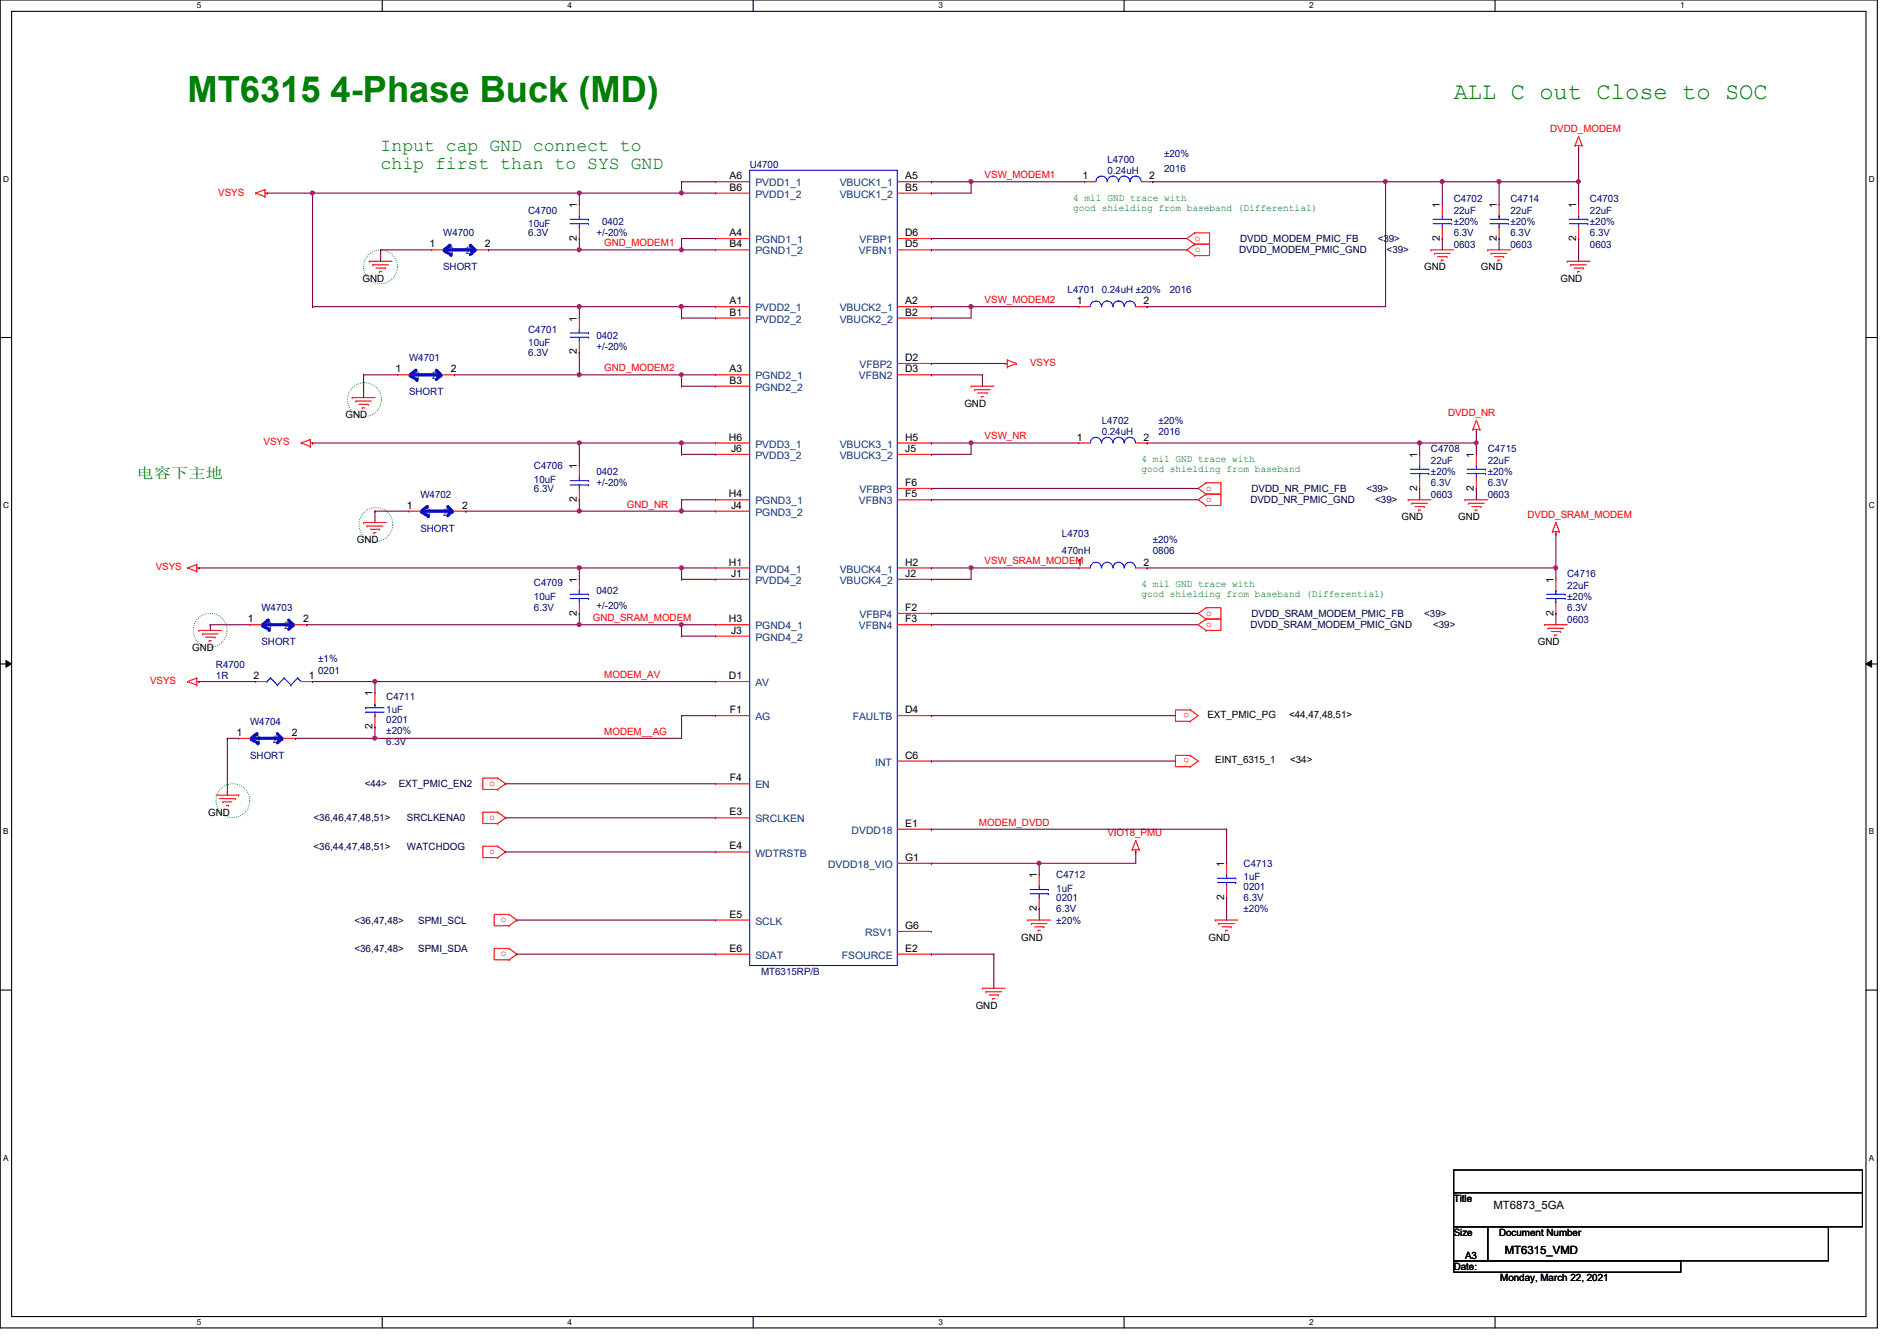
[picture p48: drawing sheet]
<svg xmlns="http://www.w3.org/2000/svg" width="297mm" height="210mm" viewBox="0 0 297 210" stroke-linecap="round" stroke-linejoin="round" font-family="sans-serif">
<defs><g id="words">
<text font-size="5.7" fill="#008000" x="29.4" y="16">MT6315 4-Phase Buck (MD)</text>
<text font-size="3.7" fill="#008000" x="227.6" y="15.5">ALL C out Close to SOC</text>
<g font-size="2.8" fill="#008000">
<text x="59.6" y="23.6">Input cap GND connect to</text>
<text x="59.6" y="26.4">chip first than to SYS GND</text>
</g>
<text font-size="2.3" fill="#008000" x="21.4" y="74.8">被三电放电</text>
<g font-size="1.8">
<text x="233.8" y="189.2">MT6873_5GA</text>
<text x="235.6" y="196.3">MT6315_VMD</text>
</g>
<g font-size="1.6" fill="#f00">
<text x="242.7" y="20.7">DVDD_MODEM</text>
<text x="154.2" y="27.9">VSW_MODEM1</text>
<text x="34.2" y="30.6">VSYS</text>
<text x="94.6" y="38.6">GND_MODEM1</text>
<text x="187.1" y="37.7">o</text>
<text x="187.1" y="39.5">o</text>
<text x="154.2" y="47.5">VSW_MODEM2</text>
<text x="94.6" y="58.1">GND_MODEM2</text>
<text x="161.3" y="57.3">VSYS</text>
<text x="226.7" y="65.1">DVDD_NR</text>
<text x="41.3" y="69.7">VSYS</text>
<text x="154.2" y="68.8">VSW_NR</text>
<text x="188.8" y="76.8">o</text>
<text x="98.2" y="79.5">GND_NR</text>
<text x="188.8" y="78.6">o</text>
<text x="239.2" y="81.1">DVDD_SRAM_MODEM</text>
<text x="24.4" y="89.3">VSYS</text>
<text x="154.2" y="88.3">VSW_SRAM_MODEM</text>
<text x="92.8" y="97.2">GND_SRAM_MODEM</text>
<text x="188.8" y="96.4">o</text>
<text x="188.8" y="98.1">o</text>
<text x="23.5" y="107.1">VSYS</text>
<text x="94.6" y="106.1">MODEM_AV</text>
<text x="186.2" y="111.6" transform="rotate(180 186.2 111.6)">o</text>
<text x="94.6" y="115">MODEM__AG</text>
<text x="186.2" y="118.7" transform="rotate(180 186.2 118.7)">o</text>
<text x="76.7" y="123">o</text>
<text x="76.7" y="128.4">o</text>
<text x="153.3" y="129.2">MODEM_DVDD</text>
<text x="173.4" y="130.9">VIO18_PMU</text>
<text x="76.7" y="133.7">o</text>
<text x="78.4" y="144.4">o</text>
<text x="78.4" y="149.7">o</text>
</g>
<g font-size="1.6">
<text x="114.2" y="29.8">B6</text>
<text x="114.2" y="28.1">A6</text>
<text x="141.7" y="28.1">A5</text>
<text x="141.7" y="29.8">B5</text>
<text x="169.5" y="28.1">1</text>
<text x="180" y="28.1">2</text>
<text x="90.3" y="32.6" transform="rotate(-90 90.3 32.6)">1</text>
<text x="225.5" y="32.6" transform="rotate(-90 225.5 32.6)">1</text>
<text x="234.4" y="32.6" transform="rotate(-90 234.4 32.6)">1</text>
<text x="246.8" y="32.6" transform="rotate(-90 246.8 32.6)">1</text>
<text x="67.3" y="38.7">1</text>
<text x="75.9" y="38.7">2</text>
<text x="90.3" y="37.7" transform="rotate(-90 90.3 37.7)">2</text>
<text x="114.2" y="38.7">B4</text>
<text x="114.2" y="37">A4</text>
<text x="141.7" y="38.7">D5</text>
<text x="141.7" y="37">D6</text>
<text x="225.5" y="37.7" transform="rotate(-90 225.5 37.7)">2</text>
<text x="234.4" y="37.7" transform="rotate(-90 234.4 37.7)">2</text>
<text x="246.8" y="37.7" transform="rotate(-90 246.8 37.7)">2</text>
<text x="56.8" y="44.1">GND</text>
<text x="114.2" y="47.6">A1</text>
<text x="141.7" y="47.6">A2</text>
<text x="168.6" y="47.6">1</text>
<text x="179.1" y="47.6">2</text>
<text x="223" y="42.3">GND</text>
<text x="231.9" y="42.3">GND</text>
<text x="244.3" y="44.1">GND</text>
<text x="90.3" y="50.3" transform="rotate(-90 90.3 50.3)">1</text>
<text x="114.2" y="49.4">B1</text>
<text x="141.7" y="49.4">B2</text>
<text x="61.9" y="58.3">1</text>
<text x="70.6" y="58.3">2</text>
<text x="90.3" y="55.5" transform="rotate(-90 90.3 55.5)">2</text>
<text x="114.2" y="58.3">A3</text>
<text x="141.7" y="58.3">D3</text>
<text x="141.7" y="56.5">D2</text>
<text x="54.1" y="65.4">GND</text>
<text x="114.2" y="60.1">B3</text>
<text x="151" y="63.7">GND</text>
<text x="114.1" y="69">H6</text>
<text x="114.5" y="70.7">J6</text>
<text x="141.7" y="69">H5</text>
<text x="141.7" y="70.7">J5</text>
<text x="168.6" y="69">1</text>
<text x="179.1" y="69">2</text>
<text x="221.9" y="71.7" transform="rotate(-90 221.9 71.7)">1</text>
<text x="230.8" y="71.7" transform="rotate(-90 230.8 71.7)">1</text>
<text x="90.3" y="73.4" transform="rotate(-90 90.3 73.4)">1</text>
<text x="114.1" y="77.9">H4</text>
<text x="141.7" y="77.9">F5</text>
<text x="141.7" y="76.1">F6</text>
<text x="221.9" y="76.8" transform="rotate(-90 221.9 76.8)">2</text>
<text x="230.8" y="76.8" transform="rotate(-90 230.8 76.8)">2</text>
<text x="63.7" y="79.6">1</text>
<text x="72.4" y="79.6">2</text>
<text x="90.3" y="78.6" transform="rotate(-90 90.3 78.6)">2</text>
<text x="114.5" y="79.6">J4</text>
<text x="219.5" y="81.4">GND</text>
<text x="228.3" y="81.4">GND</text>
<text x="55.9" y="85">GND</text>
<text x="114.1" y="88.5">H1</text>
<text x="141.7" y="88.5">H2</text>
<text x="168.6" y="88.5">1</text>
<text x="179.1" y="88.5">2</text>
<text x="90.3" y="91.2" transform="rotate(-90 90.3 91.2)">1</text>
<text x="114.5" y="90.3">J1</text>
<text x="141.7" y="90.3">J2</text>
<text x="141.7" y="95.6">F2</text>
<text x="243.2" y="91.2" transform="rotate(-90 243.2 91.2)">1</text>
<text x="30.1" y="101.9">GND</text>
<text x="38.8" y="97.4">1</text>
<text x="47.5" y="97.4">2</text>
<text x="90.3" y="96.4" transform="rotate(-90 90.3 96.4)">2</text>
<text x="114.1" y="97.4">H3</text>
<text x="114.5" y="99.2">J3</text>
<text x="141.7" y="97.4">F3</text>
<text x="240.8" y="101">GND</text>
<text x="243.2" y="96.4" transform="rotate(-90 243.2 96.4)">2</text>
<text x="39.7" y="106.3">2</text>
<text x="48.4" y="106.3">1</text>
<text x="114.1" y="106.3">D1</text>
<text x="58.3" y="109" transform="rotate(-90 58.3 109)">1</text>
<text x="114.3" y="111.6">F1</text>
<text x="141.7" y="111.6">D4</text>
<text x="189.1" y="112.4">EXT_PMIC_PG</text>
<text x="201.8" y="112.4">&lt;44,47,48,51&gt;</text>
<text x="37" y="115.2">1</text>
<text x="45.7" y="115.2">2</text>
<text x="58.3" y="114.1" transform="rotate(-90 58.3 114.1)">2</text>
<text x="141.7" y="118.7">C6</text>
<text x="190.3" y="119.5">EINT_6315_1</text>
<text x="202" y="119.5">&lt;34&gt;</text>
<text x="114.3" y="122.3">F4</text>
<text x="32.6" y="127.7">GND</text>
<text x="114.2" y="127.6">E3</text>
<text x="141.7" y="129.4">E1</text>
<text x="114.2" y="133">E4</text>
<text x="141.7" y="134.7">G1</text>
<text x="162.3" y="137.5" transform="rotate(-90 162.3 137.5)">1</text>
<text x="191.7" y="135.7" transform="rotate(-90 191.7 135.7)">1</text>
<text x="114.2" y="143.6">E5</text>
<text x="162.3" y="142.6" transform="rotate(-90 162.3 142.6)">2</text>
<text x="191.7" y="140.8" transform="rotate(-90 191.7 140.8)">2</text>
<text x="114.2" y="149">E6</text>
<text x="141.7" y="145.4">G6</text>
<text x="141.7" y="149">E2</text>
<text x="159.9" y="147.2">GND</text>
<text x="189.2" y="147.2">GND</text>
<text x="152.8" y="157.9">GND</text>
<text x="227.6" y="188.1">Title</text>
<text x="227.6" y="193.5">Size</text>
<text x="229.4" y="197">A3</text>
<text x="234.7" y="193.5">Document Number</text>
<text x="227.6" y="198.8">Date:</text>
<text x="234.9" y="200.6">Monday, March 22, 2021</text>
</g>
<g font-size="1.6" fill="#000080">
<text x="117.4" y="26.3">U4700</text>
<text x="173.4" y="25.4">L4700</text>
<text x="173.4" y="27.2">0.24uH</text>
<text x="182.3" y="24.6">±20%</text>
<text x="182.3" y="26.9">2016</text>
<text x="82.7" y="33.4">C4700</text>
<text x="82.7" y="35.6">10uF</text>
<text x="94.3" y="35.2">0402</text>
<text x="227.6" y="31.7">C4702</text>
<text x="227.6" y="33.4">22uF</text>
<text x="227.6" y="35.2">±20%</text>
<text x="236.5" y="31.7">C4714</text>
<text x="236.5" y="33.4">22uF</text>
<text x="236.5" y="35.2">±20%</text>
<text x="249" y="31.7">C4703</text>
<text x="249" y="33.4">22uF</text>
<text x="249" y="35.2">±20%</text>
<text x="69.4" y="37">W4700</text>
<text x="82.7" y="37">6.3V</text>
<text x="93.4" y="37">+/-20%</text>
<text x="227.6" y="38.8">0603</text>
<text x="227.6" y="37">6.3V</text>
<text x="236.5" y="38.8">0603</text>
<text x="236.5" y="37">6.3V</text>
<text x="249" y="38.8">0603</text>
<text x="249" y="37">6.3V</text>
<text x="69.4" y="42.3">SHORT</text>
<text x="167.2" y="45.9">L4701 0.24uH ±20%</text>
<text x="183.2" y="45.9">2016</text>
<text x="82.7" y="52.1">C4701</text>
<text x="93.4" y="53">0402</text>
<text x="64" y="56.6">W4701</text>
<text x="82.7" y="54.2">10uF</text>
<text x="82.7" y="55.7">6.3V</text>
<text x="93.4" y="54.8">+/-20%</text>
<text x="64" y="61.9">SHORT</text>
<text x="172.5" y="66.3">L4702</text>
<text x="172.5" y="68.1">0.24uH</text>
<text x="181.4" y="66.3">±20%</text>
<text x="181.4" y="68.1">2016</text>
<text x="224.1" y="70.8">C4708</text>
<text x="233" y="70.8">C4715</text>
<text x="65.8" y="77.9">W4702</text>
<text x="83.6" y="77">6.3V</text>
<text x="83.6" y="73.4">C4706</text>
<text x="83.6" y="75.6">10uF</text>
<text x="93.4" y="74.3">0402</text>
<text x="93.4" y="76.1">+/-20%</text>
<text x="224.1" y="72.6">22uF</text>
<text x="224.1" y="77.9">0603</text>
<text x="224.1" y="76.1">6.3V</text>
<text x="224.1" y="74.3">±20%</text>
<text x="233" y="72.6">22uF</text>
<text x="233" y="77.9">0603</text>
<text x="233" y="76.1">6.3V</text>
<text x="233" y="74.3">±20%</text>
<text x="65.8" y="83.2">SHORT</text>
<text x="166.3" y="84.1">L4703</text>
<text x="166.3" y="86.8">470nH</text>
<text x="180.5" y="85">±20%</text>
<text x="180.5" y="86.8">0806</text>
<text x="40.9" y="95.7">W4703</text>
<text x="83.6" y="95.7">6.3V</text>
<text x="83.6" y="91.8">C4709</text>
<text x="83.6" y="93.9">10uF</text>
<text x="93.4" y="93">0402</text>
<text x="93.4" y="95.3">+/-20%</text>
<text x="245.4" y="90.3">C4716</text>
<text x="245.4" y="92.1">22uF</text>
<text x="245.4" y="95.7">6.3V</text>
<text x="245.4" y="93.9">±20%</text>
<text x="40.9" y="101">SHORT</text>
<text x="245.4" y="97.5">0603</text>
<text x="33.8" y="104.6">R4700</text>
<text x="33.8" y="106.3">1R</text>
<text x="49.8" y="103.7">±1%</text>
<text x="49.8" y="105.5">0201</text>
<text x="39.2" y="113.5">W4704</text>
<text x="60.5" y="109.6">C4711</text>
<text x="60.5" y="111.7">1uF</text>
<text x="60.5" y="113.1">0201</text>
<text x="39.2" y="118.8">SHORT</text>
<text x="60.5" y="116.7">6.3V</text>
<text x="60.5" y="114.9">±20%</text>
<text x="165.4" y="137.5">C4712</text>
<text x="194.7" y="135.7">C4713</text>
<text x="194.7" y="137.8">1uF</text>
<text x="165.4" y="139.6">1uF</text>
<text x="165.4" y="141">0201</text>
<text x="165.4" y="142.8">6.3V</text>
<text x="194.7" y="139.2">0201</text>
<text x="194.7" y="141">6.3V</text>
<text x="194.7" y="142.8">±20%</text>
<text x="165.4" y="144.6">±20%</text>
<text x="119.2" y="152.6">MT6315RP/B</text>
</g>
<g font-size="1.6" fill="#004080">
<text x="118.3" y="29.2">PVDD1_1</text>
<text x="131.5" y="29.2">VBUCK1_1</text>
<text x="118.3" y="30.9">PVDD1_2</text>
<text x="131.5" y="30.9">VBUCK1_2</text>
<text x="70.3" y="39.8">1</text>
<text x="72.9" y="39.8">2</text>
<text x="118.3" y="39.8">PGND1_2</text>
<text x="118.3" y="38.1">PGND1_1</text>
<text x="134.5" y="39.8">VFBN1</text>
<text x="134.6" y="38.1">VFBP1</text>
<text x="118.3" y="48.7">PVDD2_1</text>
<text x="118.3" y="50.5">PVDD2_2</text>
<text x="131.5" y="48.7">VBUCK2_1</text>
<text x="131.5" y="50.5">VBUCK2_2</text>
<text x="64.9" y="59.4">1</text>
<text x="67.6" y="59.4">2</text>
<text x="118.3" y="59.4">PGND2_1</text>
<text x="134.5" y="59.4">VFBN2</text>
<text x="134.6" y="57.6">VFBP2</text>
<text x="118.3" y="61.2">PGND2_2</text>
<text x="118.3" y="70.1">PVDD3_1</text>
<text x="118.3" y="71.8">PVDD3_2</text>
<text x="131.5" y="70.1">VBUCK3_1</text>
<text x="131.5" y="71.8">VBUCK3_2</text>
<text x="134.6" y="77.2">VFBP3</text>
<text x="66.7" y="80.7">1</text>
<text x="69.4" y="80.7">2</text>
<text x="118.3" y="80.7">PGND3_2</text>
<text x="118.3" y="79">PGND3_1</text>
<text x="134.5" y="79">VFBN3</text>
<text x="118.3" y="89.6">PVDD4_1</text>
<text x="131.5" y="89.6">VBUCK4_1</text>
<text x="118.3" y="91.4">PVDD4_2</text>
<text x="131.5" y="91.4">VBUCK4_2</text>
<text x="41.8" y="98.5">1</text>
<text x="44.5" y="98.5">2</text>
<text x="118.3" y="98.5">PGND4_1</text>
<text x="118.3" y="100.3">PGND4_2</text>
<text x="134.5" y="98.5">VFBN4</text>
<text x="134.6" y="96.7">VFBP4</text>
<text x="118.3" y="107.4">AV</text>
<text x="118.3" y="112.7">AG</text>
<text x="133.5" y="112.7">FAULTB</text>
<text x="40" y="116.3">1</text>
<text x="42.7" y="116.3">2</text>
<text x="137" y="119.8">INT</text>
<text x="118.3" y="123.4">EN</text>
<text x="118.3" y="128.7">SRCLKEN</text>
<text x="133.3" y="130.5">DVDD18</text>
<text x="118.3" y="134.1">WDTRSTB</text>
<text x="129.7" y="135.8">DVDD18_VIO</text>
<text x="118.3" y="144.7">SCLK</text>
<text x="135.5" y="146.5">RSV1</text>
<text x="118.3" y="150.1">SDAT</text>
<text x="131.8" y="150.1">FSOURCE</text>
</g>
<g font-size="1.6" fill="#008000">
<text x="168.1" y="31.5">4 mil GND trace with</text>
<text x="168.1" y="33">good shielding from baseband (Differential)</text>
<text x="178.7" y="72.3">4 mil GND trace with</text>
<text x="178.7" y="73.9">good shielding from baseband</text>
<text x="178.7" y="91.9">4 mil GND trace with</text>
<text x="178.7" y="93.5">good shielding from baseband (Differential)</text>
</g>
<g font-size="1.6" fill="#000040">
<text x="194" y="39.7">DVDD_MODEM_PMIC_GND</text>
<text x="194.2" y="37.9">DVDD_MODEM_PMIC_FB</text>
<text x="215.7" y="37.9">&lt;39&gt;</text>
<text x="217.1" y="39.7">&lt;39&gt;</text>
<text x="196" y="77">DVDD_NR_PMIC_FB</text>
<text x="213.9" y="77">&lt;39&gt;</text>
<text x="195.8" y="78.8">DVDD_NR_PMIC_GND</text>
<text x="215.3" y="78.8">&lt;39&gt;</text>
<text x="195.8" y="98.3">DVDD_SRAM_MODEM_PMIC_GND</text>
<text x="196" y="96.6">DVDD_SRAM_MODEM_PMIC_FB</text>
<text x="223" y="96.6">&lt;39&gt;</text>
<text x="224.4" y="98.3">&lt;39&gt;</text>
<text x="57.1" y="123.2">&lt;44&gt;</text>
<text x="62.4" y="123.2">EXT_PMIC_EN2</text>
<text x="49.1" y="128.6">&lt;36,46,47,48,51&gt;</text>
<text x="63.7" y="128.6">SRCLKENA0</text>
<text x="49.1" y="133">&lt;36,44,47,48,51&gt;</text>
<text x="63.7" y="133">WATCHDOG</text>
<text x="55.5" y="144.6">&lt;36,47,48&gt;</text>
<text x="55.5" y="149">&lt;36,47,48&gt;</text>
<text x="65.5" y="144.6">SPMI_SCL</text>
<text x="65.5" y="149">SPMI_SDA</text>
</g>
<g font-size="1.3">
<text x="30.8" y="1.3">5</text>
<text x="88.9" y="1.3">4</text>
<text x="146.9" y="1.3">3</text>
<text x="205" y="1.3">2</text>
<text x="263.1" y="1.3">1</text>
<text x=".5" y="28.4">D</text>
<text x="292.6" y="28.4">D</text>
<text x=".5" y="79.5">C</text>
<text x="292.6" y="79.5">C</text>
<text x=".5" y="130.6">B</text>
<text x="292.6" y="130.6">B</text>
<text x=".5" y="181.7">A</text>
<text x="292.6" y="181.7">A</text>
<text x="30.8" y="207.4">5</text>
<text x="88.9" y="207.4">4</text>
<text x="146.9" y="207.4">3</text>
<text x="205" y="207.4">2</text>
</g>
</g></defs>
<path d="M0 0h294v207.9h-294zM1.8 1.8h290.4v204.3h-290.4z" fill="none" stroke="#000" stroke-width=".17"/>
<g fill="#fff">
<path d="M30.8 .2h.7v1.4h-.7z"/>
<path d="M30.8 206.2h.7v1.4h-.7z"/>
</g>
<path d="M59.9 0v1.8M59.9 206.1v1.8" fill="none" stroke="#000" stroke-width=".17"/>
<g fill="#fff">
<path d="M88.9 .2h.6v1.4h-.6z"/>
<path d="M88.9 206.2h.6v1.4h-.6z"/>
</g>
<path d="M117.9 0v1.8M117.9 206.1v1.8" fill="none" stroke="#000" stroke-width=".17"/>
<g fill="#fff">
<path d="M146.9 .2h.7v1.4h-.7z"/>
<path d="M146.9 206.2h.7v1.4h-.7z"/>
</g>
<path d="M176 0v1.8M176 206.1v1.8" fill="none" stroke="#000" stroke-width=".17"/>
<g fill="#fff">
<path d="M205 .2h.7v1.4h-.7z"/>
<path d="M205 206.2h.7v1.4h-.7z"/>
</g>
<path d="M234.1 0v1.8M234.1 206.1v1.8" fill="none" stroke="#000" stroke-width=".17"/>
<g fill="#fff">
<path d="M263.1 .2h.7v1.4h-.7z"/>
<path d="M.5 27.3h.9v1.4h-.9z"/>
<path d="M292.6 27.3h.9v1.4h-.9z"/>
<path d="M.5 78.4h.9v1.4h-.9z"/>
<path d="M292.6 78.4h.9v1.4h-.9z"/>
</g>
<path d="M0 52.8h1.8M292.2 52.8h1.8" fill="none" stroke="#000" stroke-width=".17"/>
<g fill="#fff">
<path d="M.5 129.5h.8v1.4h-.8z"/>
<path d="M292.6 129.5h.9v1.4h-.9z"/>
</g>
<path d="M0 103.9h1.8M292.2 103.9h1.8" fill="none" stroke="#000" stroke-width=".17"/>
<path d="M.9 103.4l.9 .5-.9 .5zM292.2 103.9l.9-.5v1z" fill="#000"/>
<path d="M.9 103.4l.9 .5-.9 .5zM292.2 103.9l.9-.5v1z" fill="none" stroke="#000" stroke-width=".16"/>
<g fill="#fff">
<path d="M.5 180.5h.8v1.4h-.8z"/>
<path d="M292.6 180.5h.9v1.4h-.9z"/>
</g>
<path d="M0 155h1.8M292.2 155h1.8M227.6 183.1h64v3.6h-64zM227.6 186.7h64v5.3h-64zM227.6 192h5.4v5.4h-5.4zM227.6 197.4h35.6v1.7h-35.6zM233 192h53.3v5.4h-53.3z" fill="none" stroke="#000" stroke-width=".17"/>
<g fill="none" stroke="#008000" stroke-width=".17" stroke-dasharray="0 .3">
<circle cx="59.6" cy="41.8" r="2.65"/>
<circle cx="57.1" cy="62.5" r="2.65"/>
<circle cx="32.9" cy="98.7" r="2.65"/>
<circle cx="58.9" cy="82.1" r="2.65"/>
<circle cx="36.5" cy="125.3" r="2.65"/>
</g>
<g fill="none" stroke="#f00" stroke-width=".17">
<path d="M40 30.2h.1M40 30.2l1.5 .6M41.5 30.8h.1M41.5 29.7h.1M41.5 29.7v1.1M41.5 30.2h.3M41.5 29.7l-1.5 .5M41.8 30.2h.1M90.7 32h.1M90.7 37.3h.1M90.7 32v1.8M90.7 35.6v1.7"/>
<path d="M187.1 36.4h.1M187.1 38.2h.1M187.1 36.4h2.3v1.8h-2.3M187.1 38.2h2.3v1.8h-2.3M187.1 36.4l-1.3 .9 1.3 .9M187.1 38.2l-1.3 .9 1.3 .9M224.1 39.1h.1M224.1 39.1h3.5M224.6 39.7h.1M224.6 39.7h2.5M225.8 32h.1M225.8 37.3h.1"/>
<path d="M225.8 32v1.8M225.8 35.6v1.7M233 39.1h.1M233 39.1h3.5M233.5 39.7h.1M233.5 39.7h2.5M246.6 22.8h.1M246.6 22.8h1.1M247.2 23.1h.1M247.2 21.3h.1M247.2 22.8v.3M247.2 21.3l.5 1.5"/>
<path d="M247.2 21.3l-.6 1.5M247.7 22.8h.1M57.8 40.9h.1M57.8 40.9h3.6M58.4 41.4h.1M58.4 41.4h2.4M58.9 42h1.4M59.4 42.5h.1M59.4 42.5h.4M60.3 42h.1M157.4 56.9h.1M157.4 56.9h.3"/>
<path d="M157.7 57.4h.1M157.7 56.3h.1M157.7 56.3v1.1M157.7 56.3l1.5 .6M159.2 56.9h.1M159.2 56.9l-1.5 .5M168.9 48h.1M168.9 48h1.8M177.8 48h1.8M179.6 48h.1M187.1 40h.1M225.1 40.2h1.5"/>
<path d="M225.7 40.7h.1M225.7 40.7h.3M226.6 40.2h.1M234 40.2h1.5M234.6 40.7h.1M234.6 40.7h.3M235.5 40.2h.1M245.4 40.9h.1M245.4 40.9h3.6M246 41.4h.1M246 41.4h2.4M246.5 42h1.4"/>
<path d="M247 42.5h.1M247 42.5h.4M247.9 42h.1M47.2 69.3h.1M47.2 69.3l1.4 .6M48.6 69.9h.1M48.6 68.8h.1M48.6 68.8v1.1M48.6 69.3h.3M48.6 68.8l-1.4 .5M48.9 69.3h.1M55.2 62.2h.1"/>
<path d="M55.2 62.2h3.5M55.7 62.8h.1M55.7 62.8h2.5M56.2 63.3h1.5M56.8 63.8h.1M56.8 63.8h.3M57.7 63.3h.1M90.7 72.9h.1M90.7 78.2h.1M90.7 72.9v1.8M90.7 76.5v1.7M152.1 60.5h.1"/>
<path d="M152.1 60.5h3.5M152.6 61h.1M152.6 61h2.5M153.1 61.5h1.5M153.7 62.1h.1M153.7 62.1h.3M154.6 61.5h.1M168.9 69.3h.1M168.9 69.3h1.8M177.8 69.3h1.8M179.6 69.3h.1M188.8 75.6h.1"/>
<path d="M188.8 77.3h.1M188.8 75.6h2.4v1.7h-2.4M188.8 79.1h.1M188.8 77.3h2.4v1.8h-2.4M188.8 75.6l-1.2 .9 1.2 .8M188.8 77.3l-1.2 .9 1.2 .9M220.5 78.2h.1M220.5 78.2h3.6M221.1 78.8h.1M221.1 78.8h2.4M221.6 79.3h1.4M222.1 79.8h.1"/>
<path d="M222.1 79.8h.4M223 79.3h.1M229.4 78.2h.1M229.4 78.2h3.6M230 78.8h.1M230 78.8h2.4M230.5 79.3h1.4M230.6 67.2h.1M230.6 67.2h1.1M231 79.8h.1M231 79.8h.3M231.2 67.6h.1"/>
<path d="M231.2 65.8h.1M231.2 67.2v.4M231.2 65.8l.5 1.4M231.2 65.8l-.6 1.4M231.7 67.2h.1M231.9 79.3h.1M29.4 88.9h.1M29.4 88.9l1.4 .6M30.8 89.5h.1M30.8 88.3h.1M30.8 88.3v1.2M30.8 88.9h.4"/>
<path d="M30.8 88.3l-1.4 .6M31.2 88.9h.1M31.2 98.7h.1M31.2 98.7h3.5M31.7 99.2h.1M31.7 99.2h2.5M32.2 99.7h1.5M33.7 99.7h.1M56.9 81.8h.1M56.9 81.8h3.6M57.5 82.3h.1M57.5 82.3h2.4"/>
<path d="M58 82.8h1.4M58.5 83.4h.1M58.5 83.4h.4M59.4 82.8h.1M90.7 90.7h.1M90.7 96h.1M90.7 90.7v1.8M90.7 94.2v1.8M188.8 95.1h.1M188.8 96.9h.1M188.8 95.1h2.4v1.8h-2.4M188.8 98.7h.1"/>
<path d="M188.8 96.9h2.4v1.8h-2.4M188.8 95.1l-1.2 .9 1.2 .9M188.8 96.9l-1.2 .9 1.2 .9M241.8 97.8h.1M241.8 97.8h3.6M242.4 98.3h.1M242.4 98.3h2.5M242.9 98.8h1.4M243.1 83.2h.1M243.1 83.2h1.1M243.5 99.4h.1M243.5 99.4h.3"/>
<path d="M243.6 83.6h.1M243.6 81.8h.1M243.6 90.7h.1M243.6 96h.1M243.6 83.2v.4M243.6 90.7v1.8M243.6 94.2v1.8M243.6 81.8l.6 1.4M243.6 81.8l-.5 1.4M244.2 83.2h.1M244.3 98.8h.1M29.4 106.7h.1"/>
<path d="M29.4 106.7l1.4 .5M30.8 107.2h.1M30.8 106.1h.1M30.8 106.1v1.1M30.8 106.7h.4M30.8 106.1l-1.4 .6M31.2 106.7h.1M32.8 100.3h.1M32.8 100.3h.3M40 106.7h.1M40 106.7h1.8M47.2 106.7h1.7"/>
<path d="M48.9 106.7h.1M58.7 108.5h.1M58.7 113.8h.1M58.7 108.5v1.7M58.7 112v1.8M186.4 112.9h.1M186.4 111.1h.1M186.4 111.1h-2.3v1.8h2.3M186.4 118.2h.1M186.4 118.2h-2.3v1.8h2.3M186.4 111.1l1.2 .9-1.2 .9M186.4 118.2l1.2 .9-1.2 .9"/>
<path d="M33.8 124.5h3.6M34.4 125h2.4M34.9 125.5h.1M34.9 125.5h1.4M35.4 126.1h.4M35.8 126.1h.1M36.8 125h.1M37.4 124.5h.1M77.9 121.8h.1M77.9 123.6h.1M77.9 121.8h-2.3v1.8h2.3M77.9 127.1h.1"/>
<path d="M77.9 128.9h.1M77.9 127.1h-2.3v1.8h2.3M77.9 132.5h.1M77.9 134.2h.1M77.9 132.5h-2.3v1.7h2.3M77.9 121.8l1.3 .9-1.3 .9M77.9 127.1l1.3 .9-1.3 .9M77.9 132.5l1.3 .8-1.3 .9M162.7 136.9h.1M162.7 136.9v1.8M177.3 133h.1M177.3 133h1.1"/>
<path d="M177.8 133.3h.1M177.8 131.6h.1M177.8 133v.3M177.8 131.6l.6 1.4M177.8 131.6l-.5 1.4M178.4 133h.1M186.4 120h.1M192.1 135.1h.1M192.1 135.1v1.8M192.1 138.7v1.8M79.7 143.1h.1M79.7 144.9h.1"/>
<path d="M79.7 143.1h-2.3v1.8h2.3M79.7 148.5h.1M79.7 150.2h.1M79.7 148.5h-2.3v1.7h2.3M79.7 143.1l1.2 .9-1.2 .9M79.7 148.5l1.2 .9-1.2 .8M153.8 154.7h.1M153.8 154.7h3.6M154.4 155.2h.1M154.4 155.2h2.4M154.9 155.7h1.4M155.4 156.3h.1"/>
<path d="M155.4 156.3h.4M156.3 155.7h.1M160.9 144h.1M160.9 144h3.6M161.5 144.6h.1M161.5 144.6h2.5M162 145.1h1.4M162.6 145.6h.1M162.6 145.6h.3M162.7 142.2h.1M162.7 140.5v1.7M163.4 145.1h.1"/>
<path d="M190.3 144h.1M190.3 144h3.5M190.8 144.6h.1M190.8 144.6h2.5M191.3 145.1h1.5M191.9 145.6h.1M191.9 145.6h.3M192.1 140.5h.1M192.8 145.1h.1"/>
</g>
<g fill="none" stroke="#00f" stroke-width=".17">
<path d="M89.3 34.3h2.9M89.3 35h2.9M90.7 33.8h.1M90.7 35.6h.1M90.7 33.8v.5M90.7 35v.6M92.2 34.3h.1M92.2 35h.1M224.4 34.3h2.9M224.4 35h2.9M225.8 33.8h.1M225.8 35.6h.1"/>
<path d="M225.8 33.8v.5M225.8 35v.6M227.3 34.3h.1M227.3 35h.1M170.7 48a.87 .87 0 0 1 .9-.9 .87 .87 0 0 1 .9 .9M172.5 48a.87 .87 0 0 1 .9-.9 .87 .87 0 0 1 .8 .9M174.3 48a.87 .87 0 0 1 .9-.9 .87 .87 0 0 1 .8 .9M176.1 48a.87 .87 0 0 1 .8-.9 .87 .87 0 0 1 .9 .9M89.3 75.2h2.9M89.3 75.9h2.9M90.7 74.7h.1M90.7 76.5h.1"/>
<path d="M90.7 74.7v.5M90.7 75.9v.6M92.2 75.2h.1M92.2 75.9h.1M170.7 69.3a.87 .87 0 0 1 .9-.8 .87 .87 0 0 1 .9 .8M172.5 69.3a.87 .87 0 0 1 .9-.8 .87 .87 0 0 1 .8 .8M174.3 69.3a.87 .87 0 0 1 .9-.8 .87 .87 0 0 1 .8 .8M176.1 69.3a.87 .87 0 0 1 .8-.8 .87 .87 0 0 1 .9 .8M89.3 93h2.9M89.3 93.7h2.9M90.7 92.5h.1M90.7 94.2h.1"/>
<path d="M90.7 92.5v.5M90.7 93.7v.5M92.2 93h.1M92.2 93.7h.1M242.2 93h2.9M242.2 93.7h2.9M243.6 92.5h.1M243.6 94.2h.1M243.6 92.5v.5M243.6 93.7v.5M245.1 93h.1M245.1 93.7h.1"/>
<path d="M41.8 106.7h.1M42.4 106.1h.1M42.4 106.1l1 1.1M42.4 106.1l-.6 .6M43.4 107.2h.1M44.5 106.1h.1M44.5 106.1l1 1.1M44.5 106.1l-1.1 1.1M45.5 107.2h.1M46.6 106.1h.1M46.6 106.1l.6 .6M46.6 106.1l-1.1 1.1"/>
<path d="M57.3 110.8h.1M57.3 111.5h.1M57.3 110.8h2.9M57.3 111.5h2.9M58.7 110.2h.1M58.7 112h.1M58.7 110.2v.6M58.7 111.5v.5M161.3 139.2h2.9M161.3 139.9h2.9M162.7 138.7h.1M162.7 138.7v.5"/>
<path d="M162.7 139.9v.6M164.2 139.2h.1M164.2 139.9h.1M190.6 137.5h2.9M190.6 138.1h2.9M192.1 136.9h.1M192.1 138.7h.1M192.1 136.9v.6M192.1 138.1v.6M193.5 137.5h.1M193.5 138.1h.1M162.7 140.5h.1"/>
</g>
<path d="M70.1 79.3l.5 .5" fill="none" stroke="#00f" stroke-width=".51"/>
<circle cx="70.6" cy="79.8" r=".25" fill="#00f"/>
<path d="M70.8 80l-.7 .7" fill="none" stroke="#00f" stroke-width=".51"/>
<circle cx="70.8" cy="80" r=".25" fill="#00f"/>
<path d="M66.4 80h3.9" fill="none" stroke="#00f" stroke-width=".51"/>
<circle cx="70.3" cy="80" r=".25" fill="#00f"/>
<path d="M66.9 79.3l-.9 .7" fill="none" stroke="#00f" stroke-width=".51"/>
<circle cx="66.9" cy="79.3" r=".25" fill="#00f"/>
<path d="M66 80.2l1.1 .5" fill="none" stroke="#00f" stroke-width=".51"/>
<circle cx="67.1" cy="80.7" r=".25" fill="#00f"/>
<path d="M64 80h.1M64 80h1.8M71.2 80h1.7M72.9 80h.1" fill="none" stroke="#f00" stroke-width=".17"/>
<path d="M43.4 114.9l.5 .5" fill="none" stroke="#00f" stroke-width=".51"/>
<circle cx="43.9" cy="115.4" r=".25" fill="#00f"/>
<path d="M44.2 115.6l-.8 .7" fill="none" stroke="#00f" stroke-width=".51"/>
<circle cx="44.2" cy="115.6" r=".25" fill="#00f"/>
<path d="M39.7 115.6h3.9" fill="none" stroke="#00f" stroke-width=".51"/>
<circle cx="43.6" cy="115.6" r=".25" fill="#00f"/>
<path d="M40.2 114.9l-.9 .7" fill="none" stroke="#00f" stroke-width=".51"/>
<circle cx="40.2" cy="114.9" r=".25" fill="#00f"/>
<path d="M39.3 115.7l1.1 .6" fill="none" stroke="#00f" stroke-width=".51"/>
<circle cx="40.4" cy="116.3" r=".25" fill="#00f"/>
<g fill="none" stroke="#f00" stroke-width=".17">
<path d="M112.1 30.2h.1M112.1 39.1h.1M112.1 37.3h.1M112.1 28.4h.1M112.1 30.2h5.3M112.1 39.1h5.3M112.1 37.3h5.3M112.1 28.4h5.3M140.5 30.2h5.3M140.5 39.1h5.3M140.5 37.3h5.3M140.5 28.4h5.3"/>
<path d="M145.8 39.1h.1M145.8 37.3h.1M145.8 28.4h.1M145.8 30.2h.1M234.7 32h.1M234.7 37.3h.1M234.7 32v1.8M234.7 35.6v1.7M112.1 48h.1M112.1 58.7h.1M112.1 49.8h.1M112.1 48h5.3"/>
<path d="M112.1 58.7h5.3M112.1 49.8h5.3M140.5 48h5.3M140.5 58.7h5.3M140.5 56.9h5.3M140.5 49.8h5.3M145.8 56.9h.1M145.8 48h.1M145.8 49.8h.1M145.8 58.7h.1M112.1 69.3h.1M112.1 60.5h.1"/>
<path d="M112.1 78.2h.1M112.1 71.1h.1M112.1 69.3h5.3M112.1 60.5h5.3M112.1 78.2h5.3M112.1 71.1h5.3M140.5 69.3h5.3M140.5 78.2h5.3M140.5 71.1h5.3M140.5 76.5h5.3M145.8 69.3h.1M145.8 71.1h.1"/>
<path d="M145.8 76.5h.1M145.8 78.2h.1M112.1 80h.1M112.1 88.9h.1M112.1 90.7h.1M112.1 97.8h.1M112.1 99.6h.1M112.1 80h5.3M112.1 88.9h5.3M112.1 90.7h5.3M112.1 97.8h5.3M112.1 99.6h5.3"/>
<path d="M140.5 88.9h5.3M140.5 90.7h5.3M140.5 97.8h5.3M140.5 96h5.3M145.8 88.9h.1M145.8 90.7h.1M145.8 96h.1M145.8 97.8h.1M37.4 115.6h.1M37.4 115.6h1.8M44.5 115.6h1.8M46.3 115.6h.1"/>
<path d="M112.1 112h.1M112.1 106.7h.1M112.1 112h5.3M112.1 106.7h5.3M140.5 112h5.3M140.5 119.1h5.3M145.8 112h.1M145.8 119.1h.1M112.1 122.7h.1M112.1 128h.1M112.1 133.3h.1M112.1 122.7h5.3"/>
<path d="M112.1 128h5.3M112.1 133.3h5.3M140.5 129.8h5.3M140.5 135.1h5.3M145.8 129.8h.1M145.8 135.1h.1M112.1 149.4h.1M112.1 144h.1M112.1 149.4h5.3M112.1 144h5.3M140.5 149.4h5.3M140.5 145.8h5.3"/>
<path d="M145.8 145.8h.1M145.8 149.4h.1"/>
</g>
<path d="M117.4 26.7h23.1v124.4h-23.1zM233.3 34.3h2.9M233.3 35h2.9M234.7 33.8h.1M234.7 35.6h.1M234.7 33.8v.5M234.7 35v.6M236.2 34.3h.1M236.2 35h.1" fill="none" stroke="#00f" stroke-width=".17"/>
<path d="M45.2 97.1l.5 .5" fill="none" stroke="#00f" stroke-width=".51"/>
<circle cx="45.7" cy="97.6" r=".25" fill="#00f"/>
<path d="M45.9 97.8l-.7 .7" fill="none" stroke="#00f" stroke-width=".51"/>
<circle cx="45.9" cy="97.8" r=".25" fill="#00f"/>
<path d="M41.5 97.8h3.9" fill="none" stroke="#00f" stroke-width=".51"/>
<circle cx="45.4" cy="97.8" r=".25" fill="#00f"/>
<path d="M42 97.1l-.9 .7" fill="none" stroke="#00f" stroke-width=".51"/>
<circle cx="42" cy="97.1" r=".25" fill="#00f"/>
<path d="M41.1 98l1.1 .5" fill="none" stroke="#00f" stroke-width=".51"/>
<circle cx="42.2" cy="98.5" r=".25" fill="#00f"/>
<g fill="none" stroke="#f00" stroke-width=".17">
<path d="M169.8 28.4h.1M169.8 28.4h1.8M178.7 28.4h1.8M180.5 28.4h.1M247.2 32h.1M247.2 37.3h.1M247.2 32v1.8M247.2 35.6v1.7M90.7 49.8h.1M90.7 55.1h.1M90.7 49.8v1.8M90.7 53.3v1.8"/>
<path d="M222.3 71.1h.1M222.3 76.5h.1M222.3 71.1v1.8M222.3 74.7v1.8M39.2 97.8h.1M39.2 97.8h1.7M46.3 97.8h1.7M48 97.8h.1M168.9 88.9h.1M168.9 88.9h1.8M177.8 88.9h1.8M179.6 88.9h.1"/>
</g>
<g fill="none" stroke="#00f" stroke-width=".17">
<path d="M171.6 28.4a.87 .87 0 0 1 .9-.8 .87 .87 0 0 1 .9 .8M173.4 28.4a.87 .87 0 0 1 .9-.8 .87 .87 0 0 1 .8 .8M175.2 28.4a.87 .87 0 0 1 .8-.8 .87 .87 0 0 1 .9 .8M176.9 28.4a.87 .87 0 0 1 .9-.8 .87 .87 0 0 1 .9 .8M245.7 34.3h2.9M245.7 35h2.9M247.2 33.8h.1M247.2 35.6h.1M247.2 33.8v.5M247.2 35v.6M248.6 34.3h.1M248.6 35h.1"/>
<path d="M89.3 52.1h2.9M89.3 52.8h2.9M90.7 51.6h.1M90.7 53.3h.1M90.7 51.6v.5M90.7 52.8v.5M92.2 52.1h.1M92.2 52.8h.1M220.8 73.4h2.9M220.8 74.1h2.9M222.3 72.9h.1M222.3 74.7h.1"/>
<path d="M222.3 72.9v.5M222.3 74.1v.6M223.7 73.4h.1M223.7 74.1h.1M170.7 88.9a.87 .87 0 0 1 .9-.9 .87 .87 0 0 1 .9 .9M172.5 88.9a.87 .87 0 0 1 .9-.9 .87 .87 0 0 1 .8 .9M174.3 88.9a.87 .87 0 0 1 .9-.9 .87 .87 0 0 1 .8 .9M176.1 88.9a.87 .87 0 0 1 .8-.9 .87 .87 0 0 1 .9 .9"/>
</g>
<path d="M73.7 38.4l.5 .5" fill="none" stroke="#00f" stroke-width=".51"/>
<circle cx="74.2" cy="38.9" r=".25" fill="#00f"/>
<path d="M74.4 39.1l-.7 .7" fill="none" stroke="#00f" stroke-width=".51"/>
<circle cx="74.4" cy="39.1" r=".25" fill="#00f"/>
<path d="M69.9 39.1h3.9" fill="none" stroke="#00f" stroke-width=".51"/>
<circle cx="73.8" cy="39.1" r=".25" fill="#00f"/>
<path d="M70.4 38.4l-.8 .7" fill="none" stroke="#00f" stroke-width=".51"/>
<circle cx="70.4" cy="38.4" r=".25" fill="#00f"/>
<path d="M69.6 39.3l1 .5" fill="none" stroke="#00f" stroke-width=".51"/>
<circle cx="70.6" cy="39.8" r=".25" fill="#00f"/>
<path d="M67.6 39.1h.1M67.6 39.1h1.8M74.7 39.1h1.8M76.5 39.1h.1" fill="none" stroke="#f00" stroke-width=".17"/>
<path d="M68.3 58l.5 .5" fill="none" stroke="#00f" stroke-width=".51"/>
<circle cx="68.8" cy="58.5" r=".25" fill="#00f"/>
<path d="M69 58.7l-.7 .7" fill="none" stroke="#00f" stroke-width=".51"/>
<circle cx="69" cy="58.7" r=".25" fill="#00f"/>
<path d="M64.6 58.7h3.9" fill="none" stroke="#00f" stroke-width=".51"/>
<circle cx="68.5" cy="58.7" r=".25" fill="#00f"/>
<path d="M65.1 58l-.9 .7" fill="none" stroke="#00f" stroke-width=".51"/>
<circle cx="65.1" cy="58" r=".25" fill="#00f"/>
<path d="M64.2 58.8l1.1 .6" fill="none" stroke="#00f" stroke-width=".51"/>
<circle cx="65.3" cy="59.4" r=".25" fill="#00f"/>
<path d="M62.3 58.7h.1M62.3 58.7h1.7M69.4 58.7h1.8M71.2 58.7h.1M231.2 71.1h.1M231.2 76.5h.1M231.2 71.1v1.8M231.2 74.7v1.8" fill="none" stroke="#f00" stroke-width=".17"/>
<path d="M229.7 73.4h2.9M229.7 74.1h2.9M231.2 72.9h.1M231.2 74.7h.1M231.2 72.9v.5M231.2 74.1v.6M232.6 73.4h.1M232.6 74.1h.1" fill="none" stroke="#00f" stroke-width=".17"/>
<path d="M247.2 23.1h.1M247.2 23.1v5.3" fill="none" stroke="#800040" stroke-width=".17"/>
<circle cx="247.2" cy="28.4" r=".32" fill="#f0f"/>
<circle cx="247.2" cy="28.4" r=".32" fill="none" stroke="#f0f" stroke-width=".17"/>
<path d="M106.7 28.4h.1M106.7 28.4v1.8M106.7 28.4h5.4M145.8 28.4h.1M145.8 28.4h6.3" fill="none" stroke="#800040" stroke-width=".17"/>
<circle cx="152" cy="28.4" r=".32" fill="#f0f"/>
<circle cx="152" cy="28.4" r=".32" fill="none" stroke="#f0f" stroke-width=".17"/>
<path d="M152.1 28.4h.1M152.1 28.4h17.7M152.1 28.4v1.8M180.5 28.4h.1M180.5 28.4h45.3M217 28.4h.1" fill="none" stroke="#800040" stroke-width=".17"/>
<circle cx="225.8" cy="28.4" r=".32" fill="#f0f"/>
<circle cx="225.8" cy="28.4" r=".32" fill="none" stroke="#f0f" stroke-width=".17"/>
<circle cx="216.9" cy="28.4" r=".32" fill="#f0f"/>
<circle cx="216.9" cy="28.4" r=".32" fill="none" stroke="#f0f" stroke-width=".17"/>
<path d="M217 28.4h.1M217 28.4v19.6M225.8 28.4h.1M225.8 28.4v3.6M225.8 28.4h21.4M234.7 28.4h.1M234.7 28.4v3.6" fill="none" stroke="#800040" stroke-width=".17"/>
<circle cx="234.7" cy="28.4" r=".32" fill="#f0f"/>
<circle cx="234.7" cy="28.4" r=".32" fill="none" stroke="#f0f" stroke-width=".17"/>
<path d="M41.8 30.2h.1M41.8 30.2h48.9M48.9 30.2h.1M247.2 28.4h.1M247.2 28.4v3.6" fill="none" stroke="#800040" stroke-width=".17"/>
<circle cx="90.7" cy="30.2" r=".32" fill="#f0f"/>
<circle cx="90.7" cy="30.2" r=".32" fill="none" stroke="#f0f" stroke-width=".17"/>
<circle cx="48.9" cy="30.2" r=".32" fill="#f0f"/>
<circle cx="48.9" cy="30.2" r=".32" fill="none" stroke="#f0f" stroke-width=".17"/>
<path d="M48.9 30.2h.1M48.9 30.2v17.8M90.7 30.2h.1M90.7 30.2v1.8M90.7 30.2h21.4M106.7 30.2h.1" fill="none" stroke="#800040" stroke-width=".17"/>
<circle cx="106.7" cy="30.2" r=".32" fill="#f0f"/>
<circle cx="106.7" cy="30.2" r=".32" fill="none" stroke="#f0f" stroke-width=".17"/>
<g fill="none" stroke="#800040" stroke-width=".17">
<path d="M59.6 39.1h.1M59.6 39.1h8M59.6 39.1v1.8M76.5 39.1h.1M90.7 37.3h.1M90.7 39.1h.1M90.7 37.3v1.8M106.7 37.3h.1M106.7 37.3h5.4M106.7 37.3v1.8h-30.2M145.8 30.2h.1M145.8 37.3h.1"/>
<path d="M145.8 30.2h6.3M145.8 37.3h40M225.8 37.3h.1M225.8 37.3v1.8M234.7 37.3h.1M234.7 37.3v1.8M247.2 37.3h.1M247.2 37.3v3.6"/>
</g>
<circle cx="90.7" cy="39.1" r=".32" fill="#f0f"/>
<circle cx="90.7" cy="39.1" r=".32" fill="none" stroke="#f0f" stroke-width=".17"/>
<path d="M106.7 39.1h.1M106.7 39.1h5.4" fill="none" stroke="#800040" stroke-width=".17"/>
<circle cx="106.7" cy="39.1" r=".32" fill="#f0f"/>
<circle cx="106.7" cy="39.1" r=".32" fill="none" stroke="#f0f" stroke-width=".17"/>
<path d="M145.8 39.1h.1M145.8 39.1h40M48.9 48h.1M48.9 48h41.8" fill="none" stroke="#800040" stroke-width=".17"/>
<circle cx="90.7" cy="48" r=".32" fill="#f0f"/>
<circle cx="90.7" cy="48" r=".32" fill="none" stroke="#f0f" stroke-width=".17"/>
<path d="M90.7 48h.1M90.7 48h21.4M90.7 48v1.8M106.7 48h.1M106.7 48v1.8" fill="none" stroke="#800040" stroke-width=".17"/>
<circle cx="106.7" cy="48" r=".32" fill="#f0f"/>
<circle cx="106.7" cy="48" r=".32" fill="none" stroke="#f0f" stroke-width=".17"/>
<path d="M145.8 48h.1M145.8 48h6.3" fill="none" stroke="#800040" stroke-width=".17"/>
<circle cx="152" cy="48" r=".32" fill="#f0f"/>
<circle cx="152" cy="48" r=".32" fill="none" stroke="#f0f" stroke-width=".17"/>
<g fill="none" stroke="#800040" stroke-width=".17">
<path d="M56.9 58.7h.1M56.9 58.7h5.4M56.9 58.7v3.5M71.2 58.7h.1M90.7 55.1h.1M90.7 55.1v3.6h-19.5M106.7 49.8h.1M106.7 49.8h5.4M145.8 49.8h.1M145.8 56.9h.1M145.8 56.9h11.6M152.1 48h.1"/>
<path d="M152.1 48h16.8M152.1 48v1.8h-6.3M179.6 48h.1M179.6 48h37.4"/>
</g>
<circle cx="90.7" cy="58.6" r=".32" fill="#f0f"/>
<circle cx="90.7" cy="58.6" r=".32" fill="none" stroke="#f0f" stroke-width=".17"/>
<path d="M90.7 58.7h.1M90.7 58.7h21.4M106.7 58.7h.1M106.7 58.7v1.8" fill="none" stroke="#800040" stroke-width=".17"/>
<circle cx="106.7" cy="58.6" r=".32" fill="#f0f"/>
<circle cx="106.7" cy="58.6" r=".32" fill="none" stroke="#f0f" stroke-width=".17"/>
<path d="M145.8 58.7h.1M145.8 58.7h8M153.8 58.7h.1M153.8 58.7v1.8M106.7 60.5h.1M106.7 60.5h5.4M231.2 67.6h.1M231.2 67.6v1.7" fill="none" stroke="#800040" stroke-width=".17"/>
<circle cx="231.2" cy="69.3" r=".32" fill="#f0f"/>
<circle cx="231.2" cy="69.3" r=".32" fill="none" stroke="#f0f" stroke-width=".17"/>
<path d="M48.9 69.3h.1M48.9 69.3h41.8" fill="none" stroke="#800040" stroke-width=".17"/>
<circle cx="90.7" cy="69.3" r=".32" fill="#f0f"/>
<circle cx="90.7" cy="69.3" r=".32" fill="none" stroke="#f0f" stroke-width=".17"/>
<path d="M90.7 69.3h.1M90.7 69.3h21.4M90.7 69.3v3.6M106.7 69.3h.1" fill="none" stroke="#800040" stroke-width=".17"/>
<circle cx="106.7" cy="69.3" r=".32" fill="#f0f"/>
<circle cx="106.7" cy="69.3" r=".32" fill="none" stroke="#f0f" stroke-width=".17"/>
<path d="M106.7 69.3h.1M106.7 69.3v1.8M145.8 69.3h.1M145.8 69.3h6.3" fill="none" stroke="#800040" stroke-width=".17"/>
<circle cx="152" cy="69.3" r=".32" fill="#f0f"/>
<circle cx="152" cy="69.3" r=".32" fill="none" stroke="#f0f" stroke-width=".17"/>
<path d="M152.1 69.3h.1M152.1 69.3v1.8M152.1 69.3h16.8M179.6 69.3h.1M179.6 69.3h42.7" fill="none" stroke="#800040" stroke-width=".17"/>
<circle cx="222.3" cy="69.3" r=".32" fill="#f0f"/>
<circle cx="222.3" cy="69.3" r=".32" fill="none" stroke="#f0f" stroke-width=".17"/>
<g fill="none" stroke="#800040" stroke-width=".17">
<path d="M90.7 78.2h.1M90.7 78.2v1.8h-17.8M106.7 71.1h.1M106.7 78.2h.1M106.7 71.1h5.4M106.7 78.2v1.8M106.7 78.2h5.4M145.8 71.1h.1M145.8 76.5h.1M145.8 78.2h.1M145.8 71.1h6.3M145.8 76.5h41.8"/>
<path d="M145.8 78.2h41.8M222.3 69.3h.1M222.3 76.5h.1M222.3 69.3h8.9M222.3 69.3v1.8M222.3 76.5v1.7M231.2 69.3h.1M231.2 76.5h.1M231.2 69.3v1.8M231.2 76.5v1.7M58.7 80h.1M58.7 80v1.8"/>
<path d="M58.7 80h5.3M72.9 80h.1"/>
</g>
<circle cx="90.7" cy="80" r=".32" fill="#f0f"/>
<circle cx="90.7" cy="80" r=".32" fill="none" stroke="#f0f" stroke-width=".17"/>
<path d="M90.7 80h.1M90.7 80h21.4M106.7 80h.1" fill="none" stroke="#800040" stroke-width=".17"/>
<circle cx="106.7" cy="80" r=".32" fill="#f0f"/>
<circle cx="106.7" cy="80" r=".32" fill="none" stroke="#f0f" stroke-width=".17"/>
<path d="M31.2 88.9h.1M31.2 88.9h59.5M243.6 83.6h.1M243.6 83.6v5.3" fill="none" stroke="#800040" stroke-width=".17"/>
<circle cx="90.7" cy="88.9" r=".32" fill="#f0f"/>
<circle cx="90.7" cy="88.9" r=".32" fill="none" stroke="#f0f" stroke-width=".17"/>
<path d="M90.7 88.9h.1M90.7 88.9h21.4M90.7 88.9v1.8M106.7 88.9h.1" fill="none" stroke="#800040" stroke-width=".17"/>
<circle cx="106.7" cy="88.9" r=".32" fill="#f0f"/>
<circle cx="106.7" cy="88.9" r=".32" fill="none" stroke="#f0f" stroke-width=".17"/>
<path d="M106.7 88.9h.1M106.7 88.9v1.8M145.8 88.9h.1M145.8 88.9h6.3" fill="none" stroke="#800040" stroke-width=".17"/>
<circle cx="152" cy="88.9" r=".32" fill="#f0f"/>
<circle cx="152" cy="88.9" r=".32" fill="none" stroke="#f0f" stroke-width=".17"/>
<path d="M152.1 88.9h.1M152.1 88.9v1.8M152.1 88.9h16.8M179.6 88.9h.1M179.6 88.9h64" fill="none" stroke="#800040" stroke-width=".17"/>
<circle cx="243.6" cy="88.9" r=".32" fill="#f0f"/>
<circle cx="243.6" cy="88.9" r=".32" fill="none" stroke="#f0f" stroke-width=".17"/>
<g fill="none" stroke="#800040" stroke-width=".17">
<path d="M32.9 97.8h.1M32.9 97.8h6.3M32.9 97.8v.9M48 97.8h.1M90.7 96h.1M90.7 96v1.8h-42.7M106.7 90.7h.1M106.7 90.7h5.4M145.8 90.7h.1M145.8 96h.1M145.8 90.7h6.3M145.8 96h41.8"/>
<path d="M243.6 88.9h.1M243.6 96h.1M243.6 88.9v1.8M243.6 96v1.8"/>
</g>
<circle cx="90.7" cy="97.8" r=".32" fill="#f0f"/>
<circle cx="90.7" cy="97.8" r=".32" fill="none" stroke="#f0f" stroke-width=".17"/>
<path d="M90.7 97.8h.1M90.7 97.8h21.4M106.7 97.8h.1" fill="none" stroke="#800040" stroke-width=".17"/>
<circle cx="106.7" cy="97.8" r=".32" fill="#f0f"/>
<circle cx="106.7" cy="97.8" r=".32" fill="none" stroke="#f0f" stroke-width=".17"/>
<path d="M106.7 97.8h.1M106.7 99.6h.1M106.7 97.8v1.8M106.7 99.6h5.4M145.8 97.8h.1M145.8 97.8h41.8M31.2 106.7h.1M31.2 106.7h8.8M48.9 106.7h.1M48.9 106.7h63.2M58.7 106.7h.1" fill="none" stroke="#800040" stroke-width=".17"/>
<circle cx="58.7" cy="106.7" r=".32" fill="#f0f"/>
<circle cx="58.7" cy="106.7" r=".32" fill="none" stroke="#f0f" stroke-width=".17"/>
<g fill="none" stroke="#800040" stroke-width=".17">
<path d="M35.6 115.6h.1M35.6 115.6h1.8M35.6 115.6v8.9M46.3 115.6h.1M58.7 106.7h.1M58.7 113.8h.1M58.7 115.6h.1M58.7 106.7v1.8M58.7 113.8v1.8M106.7 112h.1M106.7 112v3.6h-60.4M106.7 112h5.4"/>
<path d="M145.8 112h.1M145.8 112h38.3"/>
</g>
<circle cx="58.7" cy="115.5" r=".32" fill="#f0f"/>
<circle cx="58.7" cy="115.5" r=".32" fill="none" stroke="#f0f" stroke-width=".17"/>
<g fill="none" stroke="#800040" stroke-width=".17">
<path d="M145.8 119.1h.1M145.8 119.1h38.3M79.2 122.7h.1M79.2 128h.1M79.2 133.3h.1M79.2 122.7h32.9M79.2 128h32.9M79.2 133.3h32.9M145.8 129.8h.1M145.8 135.1h.1M145.8 129.8h46.3M145.8 135.1h16.9"/>
<path d="M177.8 133.3h.1M177.8 133.3v1.8M192.1 129.8h.1M192.1 129.8v5.3"/>
</g>
<circle cx="162.7" cy="135.1" r=".32" fill="#f0f"/>
<circle cx="162.7" cy="135.1" r=".32" fill="none" stroke="#f0f" stroke-width=".17"/>
<g fill="none" stroke="#800040" stroke-width=".17">
<path d="M162.7 135.1h.1M162.7 135.1v1.8M162.7 135.1h15.1M80.9 144h.1M80.9 149.4h.1M80.9 144h31.2M80.9 149.4h31.2M145.8 149.4h.1M145.8 149.4h9.8M155.6 149.4h.1M155.6 149.4v5.3M162.7 142.2h.1"/>
<path d="M162.7 142.2v1.8M192.1 140.5h.1M192.1 140.5v3.5"/>
</g>
<circle cx="247.2" cy="28.4" r=".32" fill="#f0f"/>
<circle cx="247.2" cy="28.4" r=".32" fill="none" stroke="#f0f" stroke-width=".17"/>
<circle cx="152" cy="28.4" r=".32" fill="#f0f"/>
<circle cx="152" cy="28.4" r=".32" fill="none" stroke="#f0f" stroke-width=".17"/>
<circle cx="225.8" cy="28.4" r=".32" fill="#f0f"/>
<circle cx="225.8" cy="28.4" r=".32" fill="none" stroke="#f0f" stroke-width=".17"/>
<circle cx="216.9" cy="28.4" r=".32" fill="#f0f"/>
<circle cx="216.9" cy="28.4" r=".32" fill="none" stroke="#f0f" stroke-width=".17"/>
<circle cx="234.7" cy="28.4" r=".32" fill="#f0f"/>
<circle cx="234.7" cy="28.4" r=".32" fill="none" stroke="#f0f" stroke-width=".17"/>
<circle cx="90.7" cy="30.2" r=".32" fill="#f0f"/>
<circle cx="90.7" cy="30.2" r=".32" fill="none" stroke="#f0f" stroke-width=".17"/>
<circle cx="48.9" cy="30.2" r=".32" fill="#f0f"/>
<circle cx="48.9" cy="30.2" r=".32" fill="none" stroke="#f0f" stroke-width=".17"/>
<circle cx="106.7" cy="30.2" r=".32" fill="#f0f"/>
<circle cx="106.7" cy="30.2" r=".32" fill="none" stroke="#f0f" stroke-width=".17"/>
<circle cx="90.7" cy="39.1" r=".32" fill="#f0f"/>
<circle cx="90.7" cy="39.1" r=".32" fill="none" stroke="#f0f" stroke-width=".17"/>
<circle cx="106.7" cy="39.1" r=".32" fill="#f0f"/>
<circle cx="106.7" cy="39.1" r=".32" fill="none" stroke="#f0f" stroke-width=".17"/>
<circle cx="90.7" cy="48" r=".32" fill="#f0f"/>
<circle cx="90.7" cy="48" r=".32" fill="none" stroke="#f0f" stroke-width=".17"/>
<circle cx="106.7" cy="48" r=".32" fill="#f0f"/>
<circle cx="106.7" cy="48" r=".32" fill="none" stroke="#f0f" stroke-width=".17"/>
<circle cx="152" cy="48" r=".32" fill="#f0f"/>
<circle cx="152" cy="48" r=".32" fill="none" stroke="#f0f" stroke-width=".17"/>
<circle cx="90.7" cy="58.6" r=".32" fill="#f0f"/>
<circle cx="90.7" cy="58.6" r=".32" fill="none" stroke="#f0f" stroke-width=".17"/>
<circle cx="106.7" cy="58.6" r=".32" fill="#f0f"/>
<circle cx="106.7" cy="58.6" r=".32" fill="none" stroke="#f0f" stroke-width=".17"/>
<circle cx="231.2" cy="69.3" r=".32" fill="#f0f"/>
<circle cx="231.2" cy="69.3" r=".32" fill="none" stroke="#f0f" stroke-width=".17"/>
<circle cx="90.7" cy="69.3" r=".32" fill="#f0f"/>
<circle cx="90.7" cy="69.3" r=".32" fill="none" stroke="#f0f" stroke-width=".17"/>
<circle cx="106.7" cy="69.3" r=".32" fill="#f0f"/>
<circle cx="106.7" cy="69.3" r=".32" fill="none" stroke="#f0f" stroke-width=".17"/>
<circle cx="152" cy="69.3" r=".32" fill="#f0f"/>
<circle cx="152" cy="69.3" r=".32" fill="none" stroke="#f0f" stroke-width=".17"/>
<circle cx="222.3" cy="69.3" r=".32" fill="#f0f"/>
<circle cx="222.3" cy="69.3" r=".32" fill="none" stroke="#f0f" stroke-width=".17"/>
<circle cx="90.7" cy="80" r=".32" fill="#f0f"/>
<circle cx="90.7" cy="80" r=".32" fill="none" stroke="#f0f" stroke-width=".17"/>
<circle cx="106.7" cy="80" r=".32" fill="#f0f"/>
<circle cx="106.7" cy="80" r=".32" fill="none" stroke="#f0f" stroke-width=".17"/>
<circle cx="90.7" cy="88.9" r=".32" fill="#f0f"/>
<circle cx="90.7" cy="88.9" r=".32" fill="none" stroke="#f0f" stroke-width=".17"/>
<circle cx="106.7" cy="88.9" r=".32" fill="#f0f"/>
<circle cx="106.7" cy="88.9" r=".32" fill="none" stroke="#f0f" stroke-width=".17"/>
<circle cx="152" cy="88.9" r=".32" fill="#f0f"/>
<circle cx="152" cy="88.9" r=".32" fill="none" stroke="#f0f" stroke-width=".17"/>
<circle cx="243.6" cy="88.9" r=".32" fill="#f0f"/>
<circle cx="243.6" cy="88.9" r=".32" fill="none" stroke="#f0f" stroke-width=".17"/>
<circle cx="90.7" cy="97.8" r=".32" fill="#f0f"/>
<circle cx="90.7" cy="97.8" r=".32" fill="none" stroke="#f0f" stroke-width=".17"/>
<circle cx="106.7" cy="97.8" r=".32" fill="#f0f"/>
<circle cx="106.7" cy="97.8" r=".32" fill="none" stroke="#f0f" stroke-width=".17"/>
<circle cx="58.7" cy="106.7" r=".32" fill="#f0f"/>
<circle cx="58.7" cy="106.7" r=".32" fill="none" stroke="#f0f" stroke-width=".17"/>
<circle cx="58.7" cy="115.5" r=".32" fill="#f0f"/>
<circle cx="58.7" cy="115.5" r=".32" fill="none" stroke="#f0f" stroke-width=".17"/>
<circle cx="162.7" cy="135.1" r=".32" fill="#f0f"/>
<circle cx="162.7" cy="135.1" r=".32" fill="none" stroke="#f0f" stroke-width=".17"/>
<use href="#words"/>
</svg>
